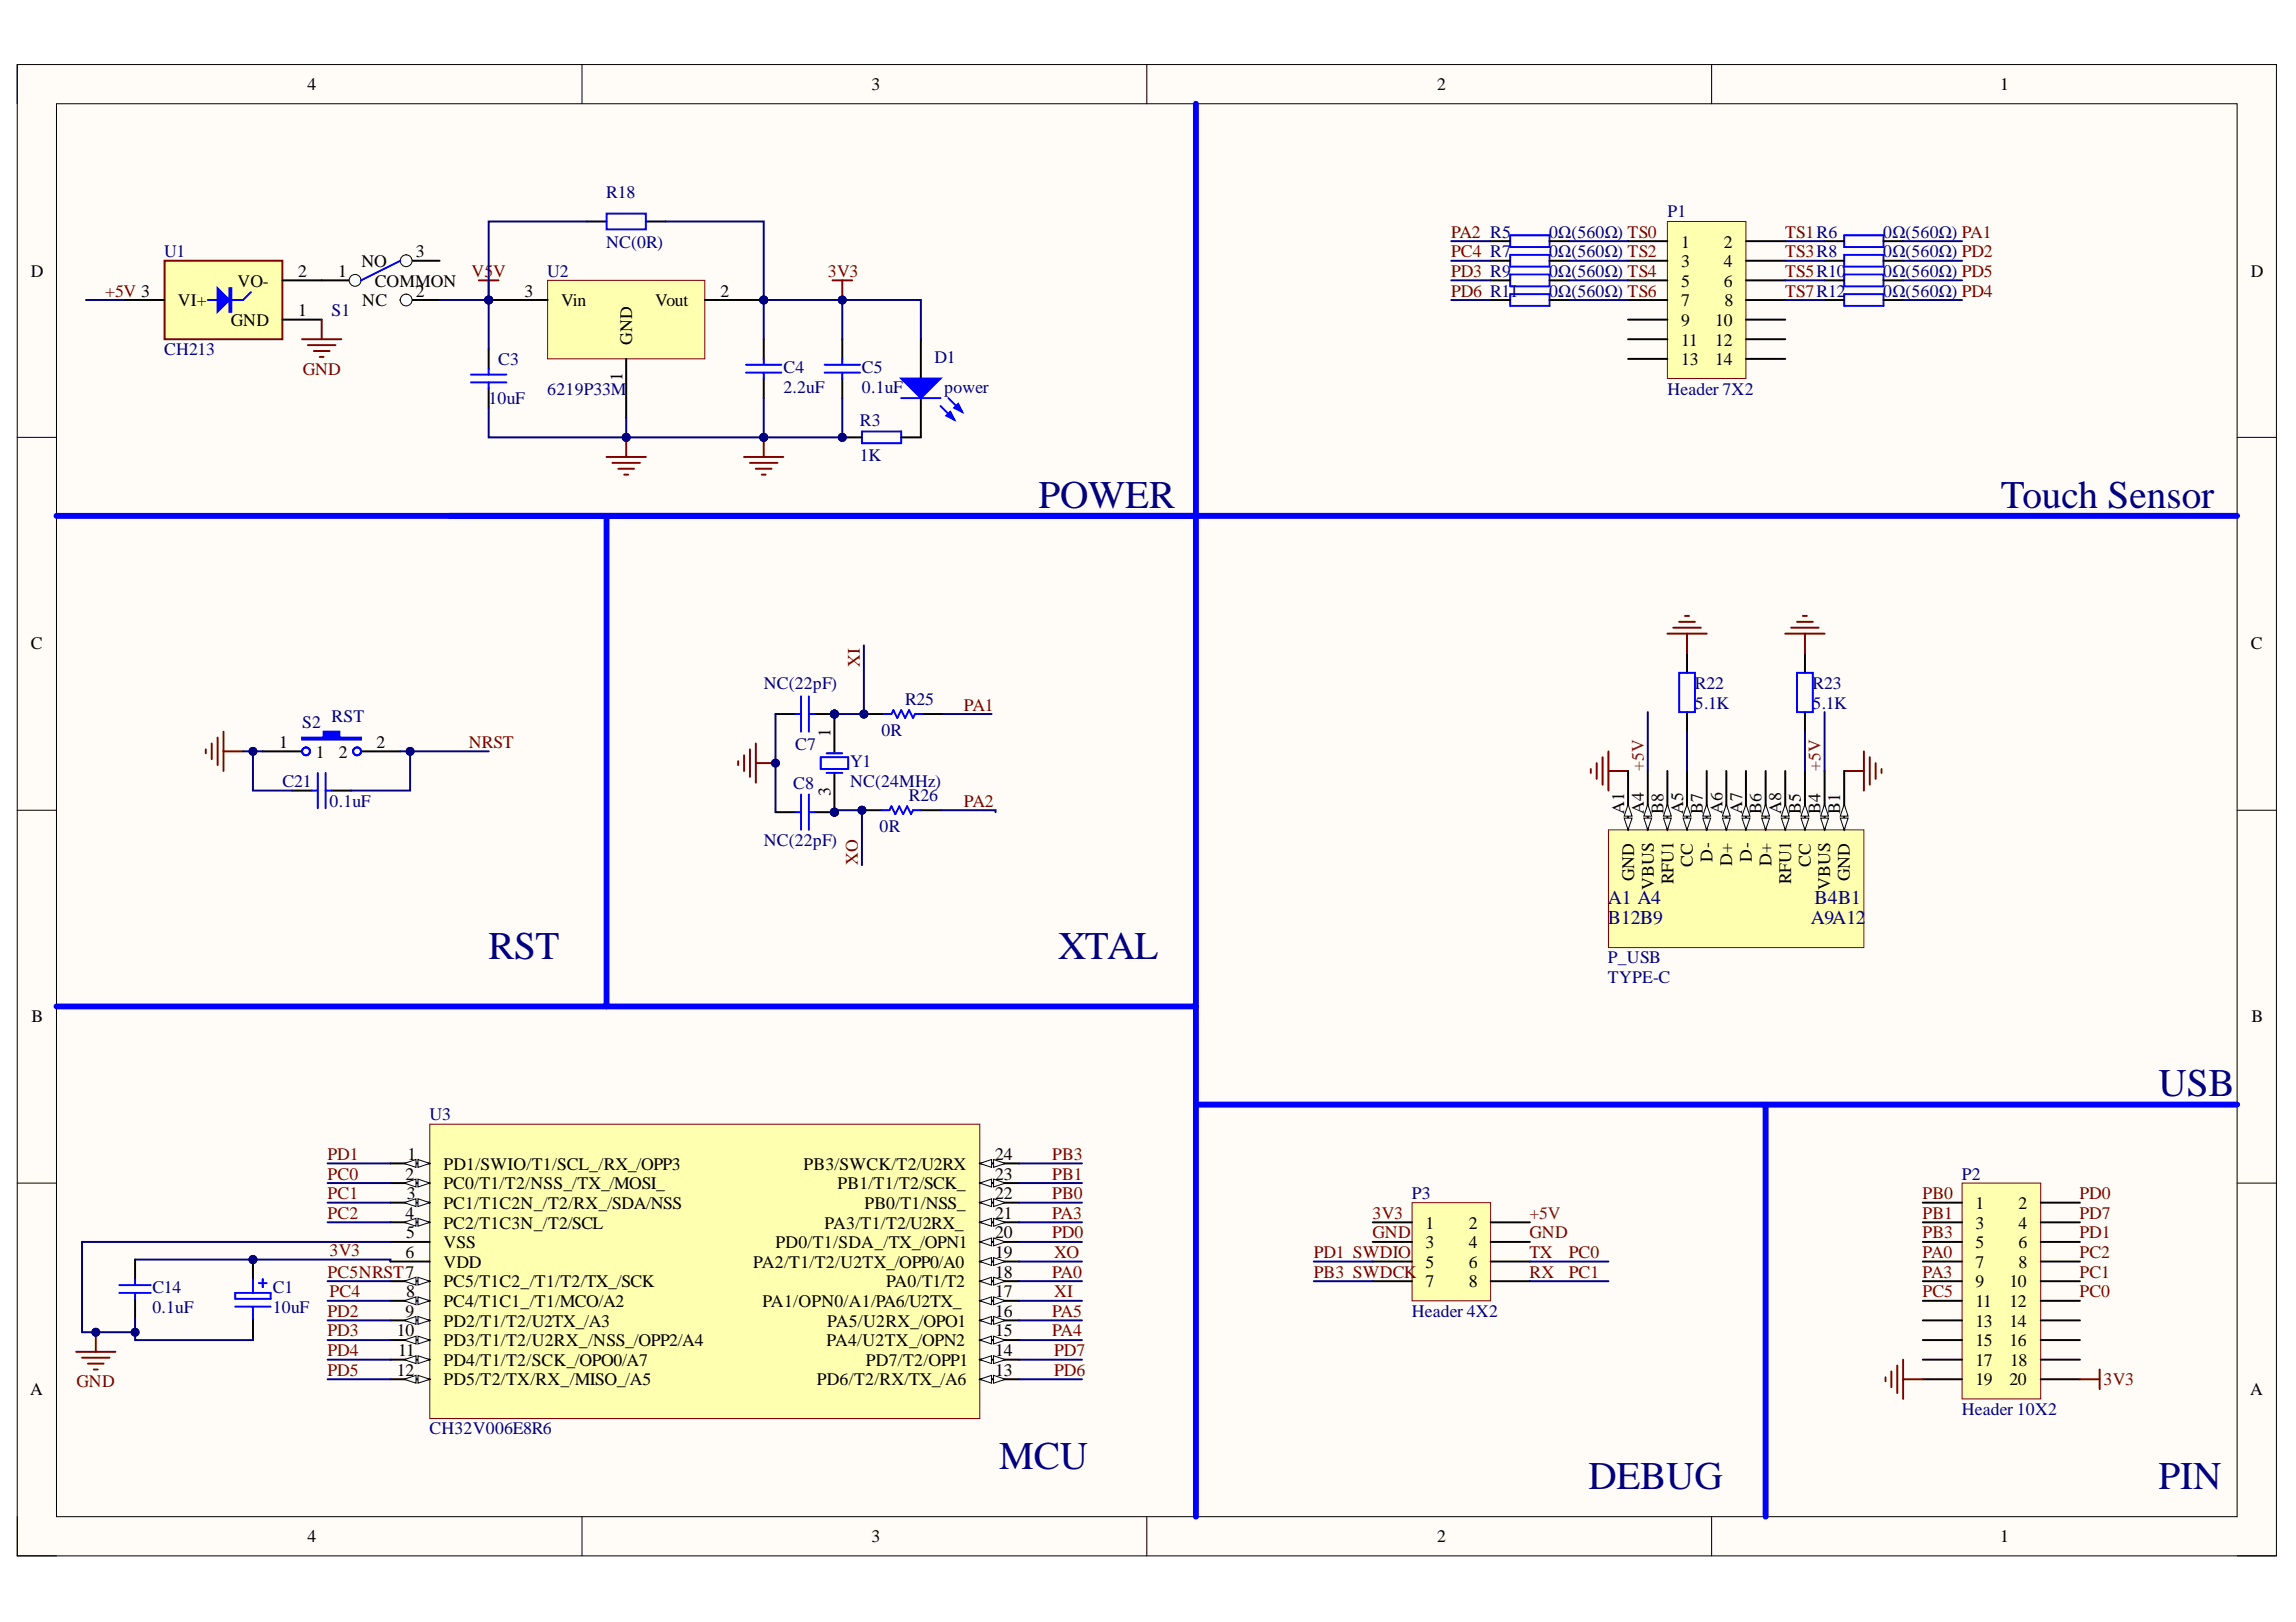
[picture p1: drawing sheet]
<svg xmlns="http://www.w3.org/2000/svg" width="297mm" height="210mm" viewBox="0 0 297 210" stroke-linecap="round" stroke-linejoin="round" font-family="sans-serif">
<defs><g id="words">
<g font-size="5.1" fill="#000080">
<text x="134.3" y="65.7">POWER</text>
<text x="258.9" y="65.7">Touch Sensor</text>
<text x="63.2" y="124.1">RST</text>
<text x="136.9" y="124.1">XTAL</text>
<text x="279.3" y="141.8">USB</text>
<text x="129.3" y="190.1">MCU</text>
<text x="205.5" y="192.6">DEBUG</text>
<text x="279.3" y="192.6">PIN</text>
</g>
<g font-size="2.5" fill="#000080">
<text x="208" y="119.5">B12B9</text>
<text x="208" y="117">A1 A4</text>
<text x="234.3" y="119.5">A9A12</text>
<text x="234.8" y="117">B4B1</text>
</g>
<g font-size="2.3">
<text x="39.8" y="11.7">4</text>
<text x="112.8" y="11.7">3</text>
<text x="185.9" y="11.7">2</text>
<text x="258.8" y="11.7">1</text>
<text x="4" y="35.8">D</text>
<text x="38.6" y="35.8">2</text>
<text x="43.7" y="35.8">1</text>
<text x="46.8" y="34.6">NO</text>
<text x="53.8" y="33.3">3</text>
<text x="217.5" y="32">1</text>
<text x="217.5" y="34.6">3</text>
<text x="223" y="32">2</text>
<text x="223" y="34.6">4</text>
<text x="291.2" y="35.8">D</text>
<text x="23" y="39.6">VI+</text>
<text x="30.7" y="37.1">VO-</text>
<text x="38.6" y="40.9">1</text>
<text x="46.9" y="39.6">NC</text>
<text x="48.5" y="37.1">COMMON</text>
<text x="53.8" y="38.4">2</text>
<text x="67.8" y="38.4">3</text>
<text x="72.6" y="39.6">Vin</text>
<text x="84.8" y="39.6">Vout</text>
<text x="93.2" y="38.4">2</text>
<text x="217.5" y="37.1">5</text>
<text x="217.5" y="39.6">7</text>
<text x="223" y="37.1">6</text>
<text x="223.1" y="39.6">8</text>
<text x="29.9" y="42.2">GND</text>
<text x="81.8" y="44.6" transform="rotate(-90 81.8 44.6)">GND</text>
<text x="217.5" y="42.2">9</text>
<text x="217.5" y="44.7">11</text>
<text x="217.5" y="47.2">13</text>
<text x="221.9" y="42.2">10</text>
<text x="221.9" y="44.7">12</text>
<text x="221.9" y="47.2">14</text>
<text x="80.5" y="49.4" transform="rotate(-90 80.5 49.4)">1</text>
<text x="4" y="84">C</text>
<text x="291.2" y="84">C</text>
<text x="107.4" y="95.4" transform="rotate(-90 107.4 95.4)">1</text>
<text x="36.1" y="96.8">1</text>
<text x="40.9" y="98.1">1</text>
<text x="43.8" y="98.1">2</text>
<text x="48.7" y="96.8">2</text>
<text x="107.4" y="103" transform="rotate(-90 107.4 103)">3</text>
<text x="210.1" y="105.3" transform="rotate(-90 210.1 105.3)">A1</text>
<text x="212.7" y="105.3" transform="rotate(-90 212.7 105.3)">A4</text>
<text x="215.2" y="105.3" transform="rotate(-90 215.2 105.3)">B8</text>
<text x="217.8" y="105.3" transform="rotate(-90 217.8 105.3)">A5</text>
<text x="220.3" y="105.3" transform="rotate(-90 220.3 105.3)">B7</text>
<text x="222.8" y="105.3" transform="rotate(-90 222.8 105.3)">A6</text>
<text x="225.4" y="105.3" transform="rotate(-90 225.4 105.3)">A7</text>
<text x="227.9" y="105.3" transform="rotate(-90 227.9 105.3)">B6</text>
<text x="230.4" y="105.3" transform="rotate(-90 230.4 105.3)">A8</text>
<text x="233" y="105.3" transform="rotate(-90 233 105.3)">B5</text>
<text x="235.5" y="105.3" transform="rotate(-90 235.5 105.3)">B4</text>
<text x="238.1" y="105.3" transform="rotate(-90 238.1 105.3)">B1</text>
<text x="219" y="112.2" transform="rotate(-90 219 112.2)">CC</text>
<text x="221.6" y="111.5" transform="rotate(-90 221.6 111.5)">D-</text>
<text x="224.1" y="112.1" transform="rotate(-90 224.1 112.1)">D+</text>
<text x="226.6" y="111.5" transform="rotate(-90 226.6 111.5)">D-</text>
<text x="229.2" y="112.1" transform="rotate(-90 229.2 112.1)">D+</text>
<text x="234.3" y="112.2" transform="rotate(-90 234.3 112.2)">CC</text>
<text x="211.4" y="114" transform="rotate(-90 211.4 114)">GND</text>
<text x="213.9" y="115.1" transform="rotate(-90 213.9 115.1)">VBUS</text>
<text x="216.5" y="114.4" transform="rotate(-90 216.5 114.4)">RFU1</text>
<text x="231.7" y="114.4" transform="rotate(-90 231.7 114.4)">RFU1</text>
<text x="236.8" y="115.1" transform="rotate(-90 236.8 115.1)">VBUS</text>
<text x="239.3" y="114" transform="rotate(-90 239.3 114)">GND</text>
<text x="4.1" y="132.3">B</text>
<text x="291.3" y="132.3">B</text>
<text x="52.5" y="152.7">2</text>
<text x="52.6" y="155.2">3</text>
<text x="52.7" y="150.1">1</text>
<text x="57.4" y="151.4">PD1/SWIO/T1/SCL_/RX_/OPP3</text>
<text x="57.4" y="153.9">PC0/T1/T2/NSS_/TX_/MOSI_</text>
<text x="104" y="151.4">PB3/SWCK/T2/U2RX</text>
<text x="108.4" y="153.9">PB1/T1/T2/SCK_</text>
<text x="128.8" y="155.2">22</text>
<text x="128.8" y="152.7">23</text>
<text x="128.8" y="150.1">24</text>
<text x="52.5" y="157.7">4</text>
<text x="52.5" y="160.3">5</text>
<text x="57.4" y="159">PC2/T1C3N_/T2/SCL</text>
<text x="57.4" y="156.5">PC1/T1C2N_/T2/RX_/SDA/NSS</text>
<text x="57.4" y="161.5">VSS</text>
<text x="100.3" y="161.5">PD0/T1/SDA_/TX_/OPN1</text>
<text x="106.7" y="159">PA3/T1/T2/U2RX_</text>
<text x="111.8" y="156.5">PB0/T1/NSS_</text>
<text x="128.8" y="160.3">20</text>
<text x="128.8" y="157.7">21</text>
<text x="184.4" y="159">1</text>
<text x="184.4" y="161.5">3</text>
<text x="190" y="159">2</text>
<text x="190" y="161.5">4</text>
<text x="255.6" y="156.5">1</text>
<text x="255.6" y="159">3</text>
<text x="255.6" y="161.5">5</text>
<text x="261.2" y="156.5">2</text>
<text x="261.2" y="159">4</text>
<text x="261.2" y="161.5">6</text>
<text x="52.5" y="162.8">6</text>
<text x="52.5" y="167.9">8</text>
<text x="57.4" y="164.1">VDD</text>
<text x="57.4" y="166.6">PC5/T1C2_/T1/T2/TX_/SCK</text>
<text x="97.5" y="164.1">PA2/T1/T2/U2TX_/OPP0/A0</text>
<text x="114.6" y="166.6">PA0/T1/T2</text>
<text x="128.8" y="165.3">18</text>
<text x="128.8" y="162.8">19</text>
<text x="128.8" y="167.9">17</text>
<text x="184.4" y="164.1">5</text>
<text x="184.4" y="166.6">7</text>
<text x="190" y="164.1">6</text>
<text x="190" y="166.6">8</text>
<text x="255.6" y="164.1">7</text>
<text x="255.6" y="166.6">9</text>
<text x="260" y="166.6">10</text>
<text x="261.2" y="164.1">8</text>
<text x="51.4" y="172.9">10</text>
<text x="52.5" y="170.4">9</text>
<text x="57.4" y="169.1">PC4/T1C1_/T1/MCO/A2</text>
<text x="57.4" y="171.7">PD2/T1/T2/U2TX_/A3</text>
<text x="98.6" y="169.1">PA1/OPN0/A1/PA6/U2TX_</text>
<text x="107" y="171.7">PA5/U2RX_/OPO1</text>
<text x="128.8" y="172.9">15</text>
<text x="128.8" y="170.4">16</text>
<text x="255.6" y="169.1">11</text>
<text x="255.6" y="171.7">13</text>
<text x="260" y="169.1">12</text>
<text x="260" y="171.7">14</text>
<text x="51.4" y="178">12</text>
<text x="51.5" y="175.5">11</text>
<text x="57.4" y="179.3">PD5/T2/TX/RX_/MISO_/A5</text>
<text x="57.4" y="174.2">PD3/T1/T2/U2RX_/NSS_/OPP2/A4</text>
<text x="57.4" y="176.7">PD4/T1/T2/SCK_/OPO0/A7</text>
<text x="105.7" y="179.3">PD6/T2/RX/TX_/A6</text>
<text x="106.9" y="174.2">PA4/U2TX_/OPN2</text>
<text x="112" y="176.7">PD7/T2/OPP1</text>
<text x="128.8" y="178">13</text>
<text x="128.8" y="175.5">14</text>
<text x="255.6" y="174.2">15</text>
<text x="255.6" y="176.7">17</text>
<text x="255.6" y="179.3">19</text>
<text x="260" y="174.2">16</text>
<text x="260" y="179.3">20</text>
<text x="260.1" y="176.7">18</text>
<text x="3.9" y="180.6">A</text>
<text x="291.1" y="180.6">A</text>
<text x="39.8" y="199.6">4</text>
<text x="112.8" y="199.6">3</text>
<text x="185.9" y="199.6">2</text>
<text x="258.8" y="199.6">1</text>
</g>
<g font-size="2.3" fill="#000080">
<text x="78.4" y="25.6">R18</text>
<text x="215.7" y="28.1">P1</text>
<text x="21.2" y="33.3">U1</text>
<text x="70.8" y="35.8">U2</text>
<text x="78.4" y="32">NC(0R)</text>
<text x="200.4" y="30.8">0Ω(560Ω) TS0</text>
<text x="200.4" y="33.3">0Ω(560Ω) TS2</text>
<text x="200.4" y="35.8">0Ω(560Ω) TS4</text>
<text x="243.6" y="30.8">0Ω(560Ω) PA1</text>
<text x="243.6" y="33.3">0Ω(560Ω) PD2</text>
<text x="243.6" y="35.8">0Ω(560Ω) PD5</text>
<text x="42.9" y="40.9">S1</text>
<text x="200.4" y="38.4">0Ω(560Ω) TS6</text>
<text x="243.6" y="38.4">0Ω(560Ω) PD4</text>
<text x="21.2" y="46">CH213</text>
<text x="64.5" y="47.2">C3</text>
<text x="120.9" y="47">D1</text>
<text x="63.2" y="52.3">10uF</text>
<text x="70.8" y="51.1">6219P33M</text>
<text x="101.3" y="48.3">C4</text>
<text x="101.3" y="50.8">2.2uF</text>
<text x="111.5" y="48.3">C5</text>
<text x="111.5" y="50.8">0.1uF</text>
<text x="122.2" y="50.8">power</text>
<text x="215.7" y="51.1">Header 7X2</text>
<text x="111.2" y="55.1">R3</text>
<text x="111.2" y="59.7">1K</text>
<text x="98.8" y="89.2">NC(22pF)</text>
<text x="219.3" y="89.2">R22</text>
<text x="234.5" y="89.2">R23</text>
<text x="39.1" y="94.2">S2</text>
<text x="42.9" y="93.5">RST</text>
<text x="114" y="95.3">0R</text>
<text x="117.1" y="91.2">R25</text>
<text x="219.3" y="91.7">5.1K</text>
<text x="234.5" y="91.7">5.1K</text>
<text x="36.5" y="101.9">C21</text>
<text x="102.9" y="97">C7</text>
<text x="110" y="99.3">Y1</text>
<text x="110" y="101.9">NC(24MHz)</text>
<text x="42.6" y="104.4">0.1uF</text>
<text x="102.6" y="102.1">C8</text>
<text x="113.8" y="107.7">0R</text>
<text x="117.6" y="103.6">R26</text>
<text x="98.8" y="109.5">NC(22pF)</text>
<text x="208" y="124.7">P_USB</text>
<text x="208" y="127.2">TYPE-C</text>
<text x="55.6" y="145">U3</text>
<text x="182.6" y="155.2">P3</text>
<text x="253.8" y="152.7">P2</text>
<text x="19.7" y="167.4">C14</text>
<text x="35.3" y="167.4">C1</text>
<text x="19.7" y="169.9">0.1uF</text>
<text x="35.3" y="169.9">10uF</text>
<text x="182.6" y="170.4">Header 4X2</text>
<text x="55.6" y="185.6">CH32V006E8R6</text>
<text x="253.8" y="183.1">Header 10X2</text>
</g>
<g font-size="2.3" fill="#800000">
<text x="61" y="35.8">V5</text>
<text x="63.8" y="35.8">V</text>
<text x="107.1" y="35.8">3V3</text>
<text x="187.7" y="30.8">PA2 R5</text>
<text x="187.7" y="33.3">PC4 R7</text>
<text x="187.7" y="35.8">PD3 R9</text>
<text x="231" y="30.8">TS1R6</text>
<text x="231" y="33.3">TS3R8</text>
<text x="231" y="35.8">TS5R10</text>
<text x="13.6" y="38.4">+5V 3</text>
<text x="187.7" y="38.4">PD6 R11</text>
<text x="231" y="38.4">TS7R12</text>
<text x="39.2" y="48.5">GND</text>
<text x="111.2" y="86.3" transform="rotate(-90 111.2 86.3)">XI</text>
<text x="124.7" y="92">PA1</text>
<text x="60.7" y="96.8">NRST</text>
<text x="124.7" y="104.4">PA2</text>
<text x="111" y="112" transform="rotate(-90 111 112)">XO</text>
<text x="42.4" y="150.1">PD1</text>
<text x="42.4" y="152.7">PC0</text>
<text x="42.4" y="155.2">PC1</text>
<text x="136.1" y="155.2">PB0</text>
<text x="136.1" y="152.7">PB1</text>
<text x="136.1" y="150.1">PB3</text>
<text x="248.7" y="155.2">PB0</text>
<text x="269" y="155.2">PD0</text>
<text x="42.4" y="157.7">PC2</text>
<text x="136.1" y="157.7">PA3</text>
<text x="136.1" y="160.3">PD0</text>
<text x="177.6" y="157.7">3V3</text>
<text x="177.6" y="160.3">GND</text>
<text x="197.9" y="160.3">GND</text>
<text x="248.7" y="157.7">PB1</text>
<text x="248.7" y="160.3">PB3</text>
<text x="269" y="157.7">PD7</text>
<text x="269" y="160.3">PD1</text>
<text x="42.4" y="165.3">PC5NRST7</text>
<text x="42.6" y="167.9">PC4</text>
<text x="42.6" y="162.5">3V3</text>
<text x="136.1" y="165.3">PA0</text>
<text x="136.4" y="167.9">XI</text>
<text x="136.4" y="162.8">XO</text>
<text x="170" y="162.8">PD1 SWDIO</text>
<text x="170" y="165.3">PB3 SWDCK</text>
<text x="197.9" y="162.8">TX</text>
<text x="197.9" y="165.3">RX</text>
<text x="203" y="162.8">PC0</text>
<text x="203" y="165.3">PC1</text>
<text x="248.7" y="167.9">PC5</text>
<text x="248.7" y="162.8">PA0</text>
<text x="248.7" y="165.3">PA3</text>
<text x="269" y="167.9">PC0</text>
<text x="269" y="165.3">PC1</text>
<text x="269" y="162.8">PC2</text>
<text x="42.4" y="170.4">PD2</text>
<text x="42.4" y="172.9">PD3</text>
<text x="136.1" y="172.9">PA4</text>
<text x="136.1" y="170.4">PA5</text>
<text x="9.9" y="179.5">GND</text>
<text x="42.4" y="175.5">PD4</text>
<text x="42.4" y="178">PD5</text>
<text x="136.4" y="175.5">PD7</text>
<text x="136.4" y="178">PD6</text>
<text x="272.2" y="179.3">3V3</text>
</g>
<g font-size="2.3" fill="#781915">
<text x="212.7" y="99.7" transform="rotate(-90 212.7 99.7)">+5V</text>
<text x="235.5" y="99.7" transform="rotate(-90 235.5 99.7)">+5V</text>
<text x="197.9" y="157.7">+5V</text>
</g>
</g></defs>
<path d="M2.2 8.4h292.3v192.9h-292.3z" fill-rule="evenodd" fill="#fffcf8"/>
<path d="M2.2 8.4h292.3v192.9h-292.3z" fill="none" stroke="#000" stroke-width=".13"/>
<path d="M7.3 13.4h282.1v182.9h-282.1z" fill-rule="evenodd" fill="#fffcf8"/>
<g fill="none" stroke="#000" stroke-width=".13">
<path d="M2.2 8.3v5.1M7.3 13.4h282.1v182.9h-282.1zM75.3 8.3v5.1M148.4 8.3v5.1M221.4 8.4v5M2.2 56.6h5.1M289.4 56.6h5.1M2.2 104.9h5.1M289.4 104.9h5.1M2.2 153.1h5.1M289.4 153.1h5.1M2.2 196.3v5h5.1"/>
<path d="M75.3 196.3v5M148.4 196.3v5M221.4 196.3v5M289.4 201.3h5.1"/>
</g>
<path d="M34 97.2h5.1M46.7 97.2h5.1" fill="none" stroke="#000" stroke-width=".25"/>
<path d="M39.1 95.5h2.8v-.8h2v.8h2.8v.2h-7.6z" fill-rule="evenodd" fill="#00f"/>
<g fill="none" stroke="#00f" stroke-width=".25">
<path d="M39.1 95.5h2.8v-.8h2v.8h2.8v.2h-7.6z"/>
<circle cx="39.6" cy="97.2" r=".51"/>
<circle cx="46.2" cy="97.2" r=".51"/>
</g>
<path d="M26.6 97v.5M27.4 96.2v2M28.1 95.5v3.5M28.9 94.7v5.1M28.9 97.2h2.6" fill="none" stroke="#800000" stroke-width=".25"/>
<path d="M119.1 43.9v5.1M119.1 51.5v5.1" fill="none" stroke="#000" stroke-width=".25"/>
<path d="M116.6 49h5.1l-2.6 2.5z" fill="#00f"/>
<path d="M116.6 49h5.1l-2.6 2.5zM121.7 52.5l1.8 1.8M122.7 51.5l1.8 1.8" fill="none" stroke="#00f" stroke-width=".25"/>
<path d="M122.4 53.8l.5-.5 .6 1z" fill="#00f"/>
<path d="M122.4 53.8l.5-.5 .6 1z" fill="none" stroke="#00f" stroke-width=".25"/>
<path d="M123.5 52.8l.5-.5 .5 1z" fill="#00f"/>
<path d="M116.6 51.5h5.1M123.5 52.8l.5-.5 .5 1z" fill="none" stroke="#00f" stroke-width=".25"/>
<path d="M62 36.3h2.5M63.2 36.3v2.5" fill="none" stroke="#800000" stroke-width=".25"/>
<circle cx="63.2" cy="38.8" r=".51" fill="#000080"/>
<circle cx="63.2" cy="38.8" r=".51" fill="none" stroke="#000080" stroke-width=".13"/>
<path d="M41.6 36.3h5.1M63.2 45.2v2.5M63.2 50.2v2.6M109 43.9v2.5M109 49v2.5" fill="none" stroke="#000" stroke-width=".25"/>
<path d="M60.9 49.5h4.6M60.9 48.5h4.6M63.2 47.7v.8M63.2 49.5v.7M106.7 48.2h4.6M106.7 47.2h4.6M109 46.4v.8M109 48.2v.8" fill="none" stroke="#00f" stroke-width=".25"/>
<circle cx="45.9" cy="36.3" r=".76" fill="#f8fcff"/>
<circle cx="45.9" cy="36.3" r=".76" fill="none" stroke="#000" stroke-width=".13"/>
<path d="M51.8 33.7h5.1" fill="none" stroke="#000" stroke-width=".25"/>
<circle cx="52.5" cy="33.7" r=".76" fill="#f8fcff"/>
<circle cx="52.5" cy="33.7" r=".76" fill="none" stroke="#000" stroke-width=".13"/>
<path d="M51.8 38.8h5.1" fill="none" stroke="#000" stroke-width=".25"/>
<circle cx="52.5" cy="38.8" r=".76" fill="#f8fcff"/>
<circle cx="52.5" cy="38.8" r=".76" fill="none" stroke="#000" stroke-width=".13"/>
<path d="M51.8 33.7l-5.1 2.6" fill="none" stroke="#00f" stroke-width=".25"/>
<path d="M78.5 59.1h5.1M79.2 59.9h3.6M81 56.6v2.5M80 60.7h2M80.8 61.4h.5" fill="none" stroke="#800000" stroke-width=".25"/>
<circle cx="81" cy="56.6" r=".51" fill="#000080"/>
<circle cx="81" cy="56.6" r=".51" fill="none" stroke="#000080" stroke-width=".13"/>
<path d="M96.3 59.1h5M97 59.9h3.6M98.8 56.6v2.5M97.8 60.7h2M98.6 61.4h.5" fill="none" stroke="#800000" stroke-width=".25"/>
<circle cx="98.8" cy="56.6" r=".51" fill="#000080"/>
<circle cx="98.8" cy="56.6" r=".51" fill="none" stroke="#000080" stroke-width=".13"/>
<path d="M98.8 43.9v2.5M98.8 49v2.5" fill="none" stroke="#000" stroke-width=".25"/>
<path d="M96.5 48.2h4.6M96.5 47.2h4.6M98.8 46.4v.8M98.8 48.2v.8" fill="none" stroke="#00f" stroke-width=".25"/>
<circle cx="63.2" cy="38.8" r=".51" fill="#000080"/>
<circle cx="63.2" cy="38.8" r=".51" fill="none" stroke="#000080" stroke-width=".13"/>
<circle cx="98.8" cy="38.8" r=".51" fill="#000080"/>
<circle cx="98.8" cy="38.8" r=".51" fill="none" stroke="#000080" stroke-width=".13"/>
<path d="M70.8 36.3h20.4v10.1h-20.4z" fill-rule="evenodd" fill="#ffffb0"/>
<path d="M70.8 36.3h20.4v10.1h-20.4z" fill="none" stroke="#800000" stroke-width=".13"/>
<path d="M63.2 38.8h7.6" fill="none" stroke="#000" stroke-width=".25"/>
<circle cx="63.2" cy="38.8" r=".51" fill="#000080"/>
<circle cx="63.2" cy="38.8" r=".51" fill="none" stroke="#000080" stroke-width=".13"/>
<path d="M91.2 38.8h7.6M81 46.4v7.7" fill="none" stroke="#000" stroke-width=".25"/>
<circle cx="98.8" cy="38.8" r=".51" fill="#000080"/>
<circle cx="98.8" cy="38.8" r=".51" fill="none" stroke="#000080" stroke-width=".13"/>
<circle cx="109" cy="56.6" r=".51" fill="#000080"/>
<circle cx="109" cy="56.6" r=".51" fill="none" stroke="#000080" stroke-width=".13"/>
<path d="M111.5 55.8h5.1v1.6h-5.1z" fill="none" stroke="#00f" stroke-width=".25"/>
<path d="M109 56.6h2.5M116.6 56.6h2.5" fill="none" stroke="#000" stroke-width=".25"/>
<circle cx="109" cy="56.6" r=".51" fill="#000080"/>
<circle cx="109" cy="56.6" r=".51" fill="none" stroke="#000080" stroke-width=".13"/>
<path d="M37.8 102.3h2.5M42.9 102.3h2.5" fill="none" stroke="#000" stroke-width=".25"/>
<path d="M40.3 102.3h.8M41.1 100v4.6M42.1 102.3h.8M42.1 100v4.6" fill="none" stroke="#00f" stroke-width=".25"/>
<path d="M154.7 13.4v182.9M289.4 66.8h-282.1M154.7 142.9h134.7M228.4 142.9v53.4" fill="none" stroke="#00f" stroke-width=".76"/>
<path d="M205.8 99.5v.5M206.6 98.8v2M207.3 98v3.5M208.1 97.2v5.1M208.1 99.8h2.5M238.6 99.8h2.5M241.1 97.2v5.1M241.9 98v3.5M242.7 98.8v2M243.4 99.5v.5" fill="none" stroke="#800000" stroke-width=".25"/>
<path d="M208.1 107.4h33v15.2h-33z" fill-rule="evenodd" fill="#ffffb0"/>
<path d="M208.1 107.4h33v15.2h-33z" fill="none" stroke="#800000" stroke-width=".13"/>
<path d="M238.6 99.8v7.6" fill="none" stroke="#000" stroke-width=".25"/>
<path d="M238.1 105.9h1l-.5 1.5z" fill="#f8fcff"/>
<path d="M238.1 105.9h1l-.5 1.5z" fill="none" stroke="#000" stroke-width=".13"/>
<path d="M238.6 104.1l.5 1.5h-1z" fill="#f8fcff"/>
<path d="M238.6 104.1l.5 1.5h-1z" fill="none" stroke="#000" stroke-width=".13"/>
<path d="M236 99.8v7.6" fill="none" stroke="#000" stroke-width=".25"/>
<path d="M235.5 105.9h1.1l-.6 1.5z" fill="#f8fcff"/>
<path d="M235.5 105.9h1.1l-.6 1.5z" fill="none" stroke="#000" stroke-width=".13"/>
<path d="M236 104.1l.6 1.5h-1.1z" fill="#f8fcff"/>
<path d="M236 104.1l.6 1.5h-1.1z" fill="none" stroke="#000" stroke-width=".13"/>
<path d="M233.5 99.8v7.6" fill="none" stroke="#000" stroke-width=".25"/>
<path d="M233 105.9h1l-.5 1.5z" fill="#f8fcff"/>
<path d="M233 105.9h1l-.5 1.5z" fill="none" stroke="#000" stroke-width=".13"/>
<path d="M233.5 104.1l.5 1.5h-1z" fill="#f8fcff"/>
<path d="M233.5 104.1l.5 1.5h-1z" fill="none" stroke="#000" stroke-width=".13"/>
<path d="M228.4 99.8v7.6" fill="none" stroke="#000" stroke-width=".25"/>
<path d="M227.9 105.9h1l-.5 1.5z" fill="#f8fcff"/>
<path d="M227.9 105.9h1l-.5 1.5z" fill="none" stroke="#000" stroke-width=".13"/>
<path d="M228.4 104.1l.5 1.5h-1z" fill="#f8fcff"/>
<path d="M228.4 104.1l.5 1.5h-1z" fill="none" stroke="#000" stroke-width=".13"/>
<path d="M220.8 99.8v7.6" fill="none" stroke="#000" stroke-width=".25"/>
<path d="M220.3 105.9h1l-.5 1.5z" fill="#f8fcff"/>
<path d="M220.3 105.9h1l-.5 1.5z" fill="none" stroke="#000" stroke-width=".13"/>
<path d="M220.8 104.1l.5 1.5h-1z" fill="#f8fcff"/>
<path d="M220.8 104.1l.5 1.5h-1z" fill="none" stroke="#000" stroke-width=".13"/>
<path d="M215.7 99.8v7.6" fill="none" stroke="#000" stroke-width=".25"/>
<path d="M215.2 105.9h1l-.5 1.5z" fill="#f8fcff"/>
<path d="M215.2 105.9h1l-.5 1.5z" fill="none" stroke="#000" stroke-width=".13"/>
<path d="M215.7 104.1l.5 1.5h-1z" fill="#f8fcff"/>
<path d="M215.7 104.1l.5 1.5h-1z" fill="none" stroke="#000" stroke-width=".13"/>
<path d="M210.6 99.8v7.6" fill="none" stroke="#000" stroke-width=".25"/>
<path d="M210.1 105.9h1l-.5 1.5z" fill="#f8fcff"/>
<path d="M210.1 105.9h1l-.5 1.5z" fill="none" stroke="#000" stroke-width=".13"/>
<path d="M210.6 104.1l.5 1.5h-1z" fill="#f8fcff"/>
<path d="M210.6 104.1l.5 1.5h-1z" fill="none" stroke="#000" stroke-width=".13"/>
<path d="M213.2 99.8v7.6" fill="none" stroke="#000" stroke-width=".25"/>
<path d="M212.7 105.9h1l-.5 1.5z" fill="#f8fcff"/>
<path d="M212.7 105.9h1l-.5 1.5z" fill="none" stroke="#000" stroke-width=".13"/>
<path d="M213.2 104.1l.5 1.5h-1z" fill="#f8fcff"/>
<path d="M213.2 104.1l.5 1.5h-1z" fill="none" stroke="#000" stroke-width=".13"/>
<path d="M218.3 99.8v7.6" fill="none" stroke="#000" stroke-width=".25"/>
<path d="M217.7 105.9h1.1l-.5 1.5z" fill="#f8fcff"/>
<path d="M217.7 105.9h1.1l-.5 1.5z" fill="none" stroke="#000" stroke-width=".13"/>
<path d="M218.3 104.1l.5 1.5h-1.1z" fill="#f8fcff"/>
<path d="M218.3 104.1l.5 1.5h-1.1z" fill="none" stroke="#000" stroke-width=".13"/>
<path d="M223.3 99.8v7.6" fill="none" stroke="#000" stroke-width=".25"/>
<path d="M222.8 105.9h1l-.5 1.5z" fill="#f8fcff"/>
<path d="M222.8 105.9h1l-.5 1.5z" fill="none" stroke="#000" stroke-width=".13"/>
<path d="M223.3 104.1l.5 1.5h-1z" fill="#f8fcff"/>
<path d="M223.3 104.1l.5 1.5h-1z" fill="none" stroke="#000" stroke-width=".13"/>
<path d="M225.9 99.8v7.6" fill="none" stroke="#000" stroke-width=".25"/>
<path d="M225.4 105.9h1l-.5 1.5z" fill="#f8fcff"/>
<path d="M225.4 105.9h1l-.5 1.5z" fill="none" stroke="#000" stroke-width=".13"/>
<path d="M225.9 104.1l.5 1.5h-1z" fill="#f8fcff"/>
<path d="M225.9 104.1l.5 1.5h-1z" fill="none" stroke="#000" stroke-width=".13"/>
<path d="M231 99.8v7.6" fill="none" stroke="#000" stroke-width=".25"/>
<path d="M230.5 105.9h1l-.5 1.5z" fill="#f8fcff"/>
<path d="M230.5 105.9h1l-.5 1.5z" fill="none" stroke="#000" stroke-width=".13"/>
<path d="M231 104.1l.5 1.5h-1z" fill="#f8fcff"/>
<path d="M231 104.1l.5 1.5h-1z" fill="none" stroke="#000" stroke-width=".13"/>
<path d="M218.3 84.5v2.6M218.3 92.2v2.5M233.5 84.5v2.6M233.5 92.2v2.5" fill="none" stroke="#000" stroke-width=".25"/>
<path d="M217.2 87.1h2.1v5.1h-2.1zM232.5 87.1h2v5.1h-2z" fill="none" stroke="#00f" stroke-width=".25"/>
<path d="M218 79.7h.5M233.2 79.7h.6M215.7 82h5.1M216.5 81.2h3.5M217.2 80.5h2.1M218.3 82v2.5M231 82h5M231.7 81.2h3.6M232.5 80.5h2M233.5 82v2.5" fill="none" stroke="#800000" stroke-width=".25"/>
<path d="M78.5 66.8v63.4M7.3 130.2h147.4" fill="none" stroke="#00f" stroke-width=".76"/>
<circle cx="108" cy="92.4" r=".51" fill="#000080"/>
<circle cx="108" cy="92.4" r=".51" fill="none" stroke="#000080" stroke-width=".13"/>
<circle cx="108" cy="105.1" r=".51" fill="#000080"/>
<circle cx="108" cy="105.1" r=".51" fill="none" stroke="#000080" stroke-width=".13"/>
<path d="M108 92.4v5.1" fill="none" stroke="#000" stroke-width=".25"/>
<circle cx="108" cy="92.4" r=".51" fill="#000080"/>
<circle cx="108" cy="92.4" r=".51" fill="none" stroke="#000080" stroke-width=".13"/>
<path d="M108 100v5.1" fill="none" stroke="#000" stroke-width=".25"/>
<circle cx="108" cy="105.1" r=".51" fill="#000080"/>
<circle cx="108" cy="105.1" r=".51" fill="none" stroke="#000080" stroke-width=".13"/>
<path d="M106.2 98h3.5v1.5h-3.5zM106.9 97.5h2.1M106.9 100h2.1" fill="none" stroke="#00f" stroke-width=".25"/>
<path d="M95.5 98.5v.5M96.3 97.7v2.1M97 97v3.5M97.8 96.2v5.1M97.8 98.8h2.5" fill="none" stroke="#800000" stroke-width=".25"/>
<circle cx="100.3" cy="98.8" r=".51" fill="#000080"/>
<circle cx="100.3" cy="98.8" r=".51" fill="none" stroke="#000080" stroke-width=".13"/>
<circle cx="108" cy="105.1" r=".51" fill="#000080"/>
<circle cx="108" cy="105.1" r=".51" fill="none" stroke="#000080" stroke-width=".13"/>
<path d="M100.3 105.1h2.6M105.4 105.1h2.6" fill="none" stroke="#000" stroke-width=".25"/>
<circle cx="108" cy="105.1" r=".51" fill="#000080"/>
<circle cx="108" cy="105.1" r=".51" fill="none" stroke="#000080" stroke-width=".13"/>
<path d="M102.9 105.1h.7M103.6 102.8v4.6M104.6 105.1h.8M104.6 102.8v4.6" fill="none" stroke="#00f" stroke-width=".25"/>
<circle cx="108" cy="92.4" r=".51" fill="#000080"/>
<circle cx="108" cy="92.4" r=".51" fill="none" stroke="#000080" stroke-width=".13"/>
<path d="M100.3 92.4h2.6M105.4 92.4h2.6" fill="none" stroke="#000" stroke-width=".25"/>
<circle cx="108" cy="92.4" r=".51" fill="#000080"/>
<circle cx="108" cy="92.4" r=".51" fill="none" stroke="#000080" stroke-width=".13"/>
<path d="M102.9 92.4h.7M103.6 90.1v4.6M104.6 92.4h.8M104.6 90.1v4.6" fill="none" stroke="#00f" stroke-width=".25"/>
<circle cx="111.5" cy="104.9" r=".51" fill="#000080"/>
<circle cx="111.5" cy="104.9" r=".51" fill="none" stroke="#000080" stroke-width=".13"/>
<path d="M111.5 104.9h2.6M119.1 104.9h2.6" fill="none" stroke="#000" stroke-width=".25"/>
<circle cx="111.5" cy="104.9" r=".51" fill="#000080"/>
<circle cx="111.5" cy="104.9" r=".51" fill="none" stroke="#000080" stroke-width=".13"/>
<path d="M114.1 104.9h1l.2-.6 .5 1.1 .5-1.1 .5 1.1 .6-1.1 .5 1.1 .2-.5h1" fill="none" stroke="#00f" stroke-width=".25"/>
<circle cx="111.8" cy="92.4" r=".51" fill="#000080"/>
<circle cx="111.8" cy="92.4" r=".51" fill="none" stroke="#000080" stroke-width=".13"/>
<path d="M111.8 92.4h2.5M119.4 92.4h2.5" fill="none" stroke="#000" stroke-width=".25"/>
<circle cx="111.8" cy="92.4" r=".51" fill="#000080"/>
<circle cx="111.8" cy="92.4" r=".51" fill="none" stroke="#000080" stroke-width=".13"/>
<path d="M114.3 92.4h1l.3-.5 .5 1 .5-1 .5 1 .5-1 .5 1 .3-.5h1" fill="none" stroke="#00f" stroke-width=".25"/>
<path d="M9.9 174.9h5M10.6 175.7h3.6M11.4 176.5h2M12.1 177.2h.5M12.4 172.4v2.5" fill="none" stroke="#800000" stroke-width=".25"/>
<circle cx="12.4" cy="172.4" r=".51" fill="#000080"/>
<circle cx="12.4" cy="172.4" r=".51" fill="none" stroke="#000080" stroke-width=".13"/>
<path d="M17.5 163v2.5M17.5 168.1v2.5" fill="none" stroke="#000" stroke-width=".25"/>
<path d="M15.4 166.3h4.1M15.4 167.3h4.1M17.5 165.5v.8M17.5 167.3v.8" fill="none" stroke="#00f" stroke-width=".25"/>
<path d="M55.6 145.5h71.2v38.1h-71.2z" fill-rule="evenodd" fill="#ffffb0"/>
<path d="M55.6 145.5h71.2v38.1h-71.2z" fill="none" stroke="#800000" stroke-width=".13"/>
<path d="M126.8 155.6h5" fill="none" stroke="#000" stroke-width=".25"/>
<path d="M126.8 155.6l1.5-.5v1z" fill="#f8fcff"/>
<path d="M126.8 155.6l1.5-.5v1z" fill="none" stroke="#000" stroke-width=".13"/>
<path d="M128.5 155.1l1.6 .5-1.6 .5z" fill="#f8fcff"/>
<path d="M128.5 155.1l1.6 .5-1.6 .5z" fill="none" stroke="#000" stroke-width=".13"/>
<path d="M126.8 153.1h5" fill="none" stroke="#000" stroke-width=".25"/>
<path d="M126.8 153.1l1.5-.5v1z" fill="#f8fcff"/>
<path d="M126.8 153.1l1.5-.5v1z" fill="none" stroke="#000" stroke-width=".13"/>
<path d="M128.5 152.6l1.6 .5-1.6 .5z" fill="#f8fcff"/>
<path d="M128.5 152.6l1.6 .5-1.6 .5z" fill="none" stroke="#000" stroke-width=".13"/>
<path d="M50.5 150.6h5.1" fill="none" stroke="#000" stroke-width=".25"/>
<path d="M54.1 150.1l1.5 .5-1.5 .5z" fill="#f8fcff"/>
<path d="M54.1 150.1l1.5 .5-1.5 .5z" fill="none" stroke="#000" stroke-width=".13"/>
<path d="M52.3 150.6l1.5-.5v1z" fill="#f8fcff"/>
<path d="M52.3 150.6l1.5-.5v1z" fill="none" stroke="#000" stroke-width=".13"/>
<path d="M126.8 165.8h5" fill="none" stroke="#000" stroke-width=".25"/>
<path d="M126.8 165.8l1.5-.5v1z" fill="#f8fcff"/>
<path d="M126.8 165.8l1.5-.5v1z" fill="none" stroke="#000" stroke-width=".13"/>
<path d="M128.5 165.3l1.6 .5-1.6 .5z" fill="#f8fcff"/>
<path d="M128.5 165.3l1.6 .5-1.6 .5z" fill="none" stroke="#000" stroke-width=".13"/>
<path d="M50.5 158.2h5.1" fill="none" stroke="#000" stroke-width=".25"/>
<path d="M54.1 157.7l1.5 .5-1.5 .5z" fill="#f8fcff"/>
<path d="M54.1 157.7l1.5 .5-1.5 .5z" fill="none" stroke="#000" stroke-width=".13"/>
<path d="M52.3 158.2l1.5-.5v1z" fill="#f8fcff"/>
<path d="M52.3 158.2l1.5-.5v1z" fill="none" stroke="#000" stroke-width=".13"/>
<path d="M50.5 163.3h5.1M50.5 165.8h5.1" fill="none" stroke="#000" stroke-width=".25"/>
<path d="M54.1 165.3l1.5 .5-1.5 .5z" fill="#f8fcff"/>
<path d="M54.1 165.3l1.5 .5-1.5 .5z" fill="none" stroke="#000" stroke-width=".13"/>
<path d="M52.3 165.8l1.5-.5v1z" fill="#f8fcff"/>
<path d="M52.3 165.8l1.5-.5v1z" fill="none" stroke="#000" stroke-width=".13"/>
<path d="M50.5 168.3h5.1" fill="none" stroke="#000" stroke-width=".25"/>
<path d="M54.1 167.8l1.5 .5-1.5 .5z" fill="#f8fcff"/>
<path d="M54.1 167.8l1.5 .5-1.5 .5z" fill="none" stroke="#000" stroke-width=".13"/>
<path d="M52.3 168.3l1.5-.5v1z" fill="#f8fcff"/>
<path d="M52.3 168.3l1.5-.5v1z" fill="none" stroke="#000" stroke-width=".13"/>
<path d="M50.5 170.9h5.1" fill="none" stroke="#000" stroke-width=".25"/>
<path d="M54.1 170.4l1.5 .5-1.5 .5z" fill="#f8fcff"/>
<path d="M54.1 170.4l1.5 .5-1.5 .5z" fill="none" stroke="#000" stroke-width=".13"/>
<path d="M52.3 170.9l1.5-.5v1z" fill="#f8fcff"/>
<path d="M52.3 170.9l1.5-.5v1z" fill="none" stroke="#000" stroke-width=".13"/>
<path d="M126.8 178.5h5" fill="none" stroke="#000" stroke-width=".25"/>
<path d="M126.8 178.5l1.5-.5v1z" fill="#f8fcff"/>
<path d="M126.8 178.5l1.5-.5v1z" fill="none" stroke="#000" stroke-width=".13"/>
<path d="M128.5 178l1.6 .5-1.6 .5z" fill="#f8fcff"/>
<path d="M128.5 178l1.6 .5-1.6 .5z" fill="none" stroke="#000" stroke-width=".13"/>
<path d="M126.8 173.4h5" fill="none" stroke="#000" stroke-width=".25"/>
<path d="M126.8 173.4l1.5-.5v1z" fill="#f8fcff"/>
<path d="M126.8 173.4l1.5-.5v1z" fill="none" stroke="#000" stroke-width=".13"/>
<path d="M128.5 172.9l1.6 .5-1.6 .5z" fill="#f8fcff"/>
<path d="M128.5 172.9l1.6 .5-1.6 .5z" fill="none" stroke="#000" stroke-width=".13"/>
<path d="M126.8 163.3h5" fill="none" stroke="#000" stroke-width=".25"/>
<path d="M126.8 163.3l1.5-.6v1.1z" fill="#f8fcff"/>
<path d="M126.8 163.3l1.5-.6v1.1z" fill="none" stroke="#000" stroke-width=".13"/>
<path d="M128.5 162.7l1.6 .6-1.6 .5z" fill="#f8fcff"/>
<path d="M128.5 162.7l1.6 .6-1.6 .5z" fill="none" stroke="#000" stroke-width=".13"/>
<path d="M126.8 160.7h5" fill="none" stroke="#000" stroke-width=".25"/>
<path d="M126.8 160.7l1.5-.5v1z" fill="#f8fcff"/>
<path d="M126.8 160.7l1.5-.5v1z" fill="none" stroke="#000" stroke-width=".13"/>
<path d="M128.5 160.2l1.6 .5-1.6 .5z" fill="#f8fcff"/>
<path d="M128.5 160.2l1.6 .5-1.6 .5z" fill="none" stroke="#000" stroke-width=".13"/>
<path d="M126.8 158.2h5" fill="none" stroke="#000" stroke-width=".25"/>
<path d="M126.8 158.2l1.5-.5v1z" fill="#f8fcff"/>
<path d="M126.8 158.2l1.5-.5v1z" fill="none" stroke="#000" stroke-width=".13"/>
<path d="M128.5 157.7l1.6 .5-1.6 .5z" fill="#f8fcff"/>
<path d="M128.5 157.7l1.6 .5-1.6 .5z" fill="none" stroke="#000" stroke-width=".13"/>
<path d="M50.5 178.5h5.1" fill="none" stroke="#000" stroke-width=".25"/>
<path d="M54.1 178l1.5 .5-1.5 .5z" fill="#f8fcff"/>
<path d="M54.1 178l1.5 .5-1.5 .5z" fill="none" stroke="#000" stroke-width=".13"/>
<path d="M52.3 178.5l1.5-.5v1z" fill="#f8fcff"/>
<path d="M52.3 178.5l1.5-.5v1z" fill="none" stroke="#000" stroke-width=".13"/>
<path d="M50.5 153.1h5.1" fill="none" stroke="#000" stroke-width=".25"/>
<path d="M54.1 152.6l1.5 .5-1.5 .5z" fill="#f8fcff"/>
<path d="M54.1 152.6l1.5 .5-1.5 .5z" fill="none" stroke="#000" stroke-width=".13"/>
<path d="M52.3 153.1l1.5-.5v1z" fill="#f8fcff"/>
<path d="M52.3 153.1l1.5-.5v1z" fill="none" stroke="#000" stroke-width=".13"/>
<path d="M50.5 155.6h5.1" fill="none" stroke="#000" stroke-width=".25"/>
<path d="M54.1 155.1l1.5 .5-1.5 .5z" fill="#f8fcff"/>
<path d="M54.1 155.1l1.5 .5-1.5 .5z" fill="none" stroke="#000" stroke-width=".13"/>
<path d="M52.3 155.6l1.5-.5v1z" fill="#f8fcff"/>
<path d="M52.3 155.6l1.5-.5v1z" fill="none" stroke="#000" stroke-width=".13"/>
<path d="M50.5 160.7h5.1M126.8 176h5" fill="none" stroke="#000" stroke-width=".25"/>
<path d="M126.8 176l1.5-.6v1.1z" fill="#f8fcff"/>
<path d="M126.8 176l1.5-.6v1.1z" fill="none" stroke="#000" stroke-width=".13"/>
<path d="M128.5 175.4l1.6 .6-1.6 .5z" fill="#f8fcff"/>
<path d="M128.5 175.4l1.6 .6-1.6 .5z" fill="none" stroke="#000" stroke-width=".13"/>
<path d="M50.5 173.4h5.1" fill="none" stroke="#000" stroke-width=".25"/>
<path d="M54.1 172.9l1.5 .5-1.5 .5z" fill="#f8fcff"/>
<path d="M54.1 172.9l1.5 .5-1.5 .5z" fill="none" stroke="#000" stroke-width=".13"/>
<path d="M52.3 173.4l1.5-.5v1z" fill="#f8fcff"/>
<path d="M52.3 173.4l1.5-.5v1z" fill="none" stroke="#000" stroke-width=".13"/>
<path d="M50.5 176h5.1" fill="none" stroke="#000" stroke-width=".25"/>
<path d="M54.1 175.4l1.5 .6-1.5 .5z" fill="#f8fcff"/>
<path d="M54.1 175.4l1.5 .6-1.5 .5z" fill="none" stroke="#000" stroke-width=".13"/>
<path d="M52.3 176l1.5-.6v1.1z" fill="#f8fcff"/>
<path d="M52.3 176l1.5-.6v1.1z" fill="none" stroke="#000" stroke-width=".13"/>
<path d="M126.8 170.9h5" fill="none" stroke="#000" stroke-width=".25"/>
<path d="M126.8 170.9l1.5-.5v1z" fill="#f8fcff"/>
<path d="M126.8 170.9l1.5-.5v1z" fill="none" stroke="#000" stroke-width=".13"/>
<path d="M128.5 170.4l1.6 .5-1.6 .5z" fill="#f8fcff"/>
<path d="M128.5 170.4l1.6 .5-1.6 .5z" fill="none" stroke="#000" stroke-width=".13"/>
<path d="M126.8 168.3h5" fill="none" stroke="#000" stroke-width=".25"/>
<path d="M126.8 168.3l1.5-.5v1z" fill="#f8fcff"/>
<path d="M126.8 168.3l1.5-.5v1z" fill="none" stroke="#000" stroke-width=".13"/>
<path d="M128.5 167.8l1.6 .5-1.6 .5z" fill="#f8fcff"/>
<path d="M128.5 167.8l1.6 .5-1.6 .5z" fill="none" stroke="#000" stroke-width=".13"/>
<path d="M126.8 150.6h5" fill="none" stroke="#000" stroke-width=".25"/>
<path d="M126.8 150.6l1.5-.5v1z" fill="#f8fcff"/>
<path d="M126.8 150.6l1.5-.5v1z" fill="none" stroke="#000" stroke-width=".13"/>
<path d="M128.5 150.1l1.6 .5-1.6 .5z" fill="#f8fcff"/>
<path d="M128.5 150.1l1.6 .5-1.6 .5z" fill="none" stroke="#000" stroke-width=".13"/>
<g fill="none" stroke="#000" stroke-width=".25">
<path d="M75.9 28.7h2.6M83.6 28.7h2.5M192.8 31.2h2.6M192.8 33.7h2.6M192.8 36.3h2.6M192.8 38.8h2.6M200.5 31.2h2.5M200.5 33.7h2.5M200.5 36.3h2.5M200.5 38.8h2.5M236 31.2h2.6M236 33.7h2.6"/>
<path d="M236 36.3h2.6M236 38.8h2.6M243.7 31.2h2.5M243.7 33.7h2.5M243.7 36.3h2.5M243.7 38.8h2.5"/>
</g>
<path d="M78.5 27.6h5.1v2.1h-5.1zM195.4 30.4h5.1v1.6h-5.1zM195.4 33h5.1v1.5h-5.1zM195.4 35.5h5.1v1.6h-5.1zM195.4 38.1h5.1v1.5h-5.1zM238.6 30.4h5.1v1.6h-5.1zM238.6 33h5.1v1.5h-5.1zM238.6 35.5h5.1v1.6h-5.1zM238.6 38.1h5.1v1.5h-5.1z" fill="none" stroke="#00f" stroke-width=".25"/>
<path d="M215.7 28.7h10.2v20.3h-10.2z" fill-rule="evenodd" fill="#ffffb0"/>
<path d="M215.7 28.7h10.2v20.3h-10.2z" fill="none" stroke="#800000" stroke-width=".13"/>
<g fill="none" stroke="#000" stroke-width=".25">
<path d="M210.6 31.2h5.1M210.6 33.7h5.1M210.6 36.3h5.1M210.6 38.8h5.1M225.9 31.2h5.1M225.9 33.7h5.1M225.9 36.3h5.1M225.9 38.8h5.1M210.6 41.4h5.1M210.6 43.9h5.1M210.6 46.4h5.1M225.9 41.4h5.1"/>
<path d="M225.9 43.9h5.1M225.9 46.4h5.1"/>
</g>
<path d="M182.7 155.6h10.1v12.7h-10.1z" fill-rule="evenodd" fill="#ffffb0"/>
<path d="M182.7 155.6h10.1v12.7h-10.1z" fill="none" stroke="#800000" stroke-width=".13"/>
<path d="M177.6 158.2h5.1M192.8 158.2h5.1M177.6 160.7h5.1M177.6 163.3h5.1M177.6 165.8h5.1M192.8 160.7h5.1M192.8 163.3h5.1M192.8 165.8h5.1" fill="none" stroke="#000" stroke-width=".25"/>
<path d="M253.8 153.1h10.2v27.9h-10.2z" fill-rule="evenodd" fill="#ffffb0"/>
<path d="M253.8 153.1h10.2v27.9h-10.2z" fill="none" stroke="#800000" stroke-width=".13"/>
<g fill="none" stroke="#000" stroke-width=".25">
<path d="M248.8 155.6h5M248.8 158.2h5M264 155.6h5.1M264 158.2h5.1M248.8 160.7h5M248.8 163.3h5M248.8 165.8h5M248.8 168.3h5M248.8 170.9h5M248.8 173.4h5M248.8 176h5M248.8 178.5h5"/>
<path d="M264 160.7h5.1M264 163.3h5.1M264 165.8h5.1M264 168.3h5.1M264 170.9h5.1M264 173.4h5.1M264 176h5.1M264 178.5h5.1"/>
</g>
<path d="M107.7 36.3h2.5M109 36.3v2.5" fill="none" stroke="#800000" stroke-width=".25"/>
<circle cx="109" cy="38.8" r=".51" fill="#000080"/>
<circle cx="109" cy="38.8" r=".51" fill="none" stroke="#000080" stroke-width=".13"/>
<circle cx="32.7" cy="163" r=".51" fill="#000080"/>
<circle cx="32.7" cy="163" r=".51" fill="none" stroke="#000080" stroke-width=".13"/>
<path d="M32.7 163v2.5" fill="none" stroke="#000" stroke-width=".25"/>
<circle cx="32.7" cy="163" r=".51" fill="#000080"/>
<circle cx="32.7" cy="163" r=".51" fill="none" stroke="#000080" stroke-width=".13"/>
<path d="M32.7 170.6v2.6" fill="none" stroke="#000" stroke-width=".25"/>
<path d="M30.4 167.3h4.6v.8h-4.6zM30.4 169.1h4.6M32.7 165.5v1.8M32.7 169.1v1.5M33.5 166h1M34 165.5v1.1" fill="none" stroke="#00f" stroke-width=".25"/>
<path d="M236 92.2v7.6M50.5 160.7h-39.9v11.7h6.9v-1.8" fill="none" stroke="#000080" stroke-width=".25"/>
<circle cx="12.4" cy="172.4" r=".51" fill="#000080"/>
<circle cx="12.4" cy="172.4" r=".51" fill="none" stroke="#000080" stroke-width=".13"/>
<circle cx="17.5" cy="172.4" r=".51" fill="#000080"/>
<circle cx="17.5" cy="172.4" r=".51" fill="none" stroke="#000080" stroke-width=".13"/>
<path d="M11.1 38.8h5.1M17.5 163h33v.3" fill="none" stroke="#000080" stroke-width=".25"/>
<circle cx="32.7" cy="163" r=".51" fill="#000080"/>
<circle cx="32.7" cy="163" r=".51" fill="none" stroke="#000080" stroke-width=".13"/>
<path d="M31.5 97.2h2.5" fill="none" stroke="#000080" stroke-width=".25"/>
<circle cx="32.7" cy="97.2" r=".51" fill="#000080"/>
<circle cx="32.7" cy="97.2" r=".51" fill="none" stroke="#000080" stroke-width=".13"/>
<path d="M32.7 97.2v5.1h5.1" fill="none" stroke="#000080" stroke-width=".25"/>
<circle cx="32.7" cy="97.2" r=".51" fill="#000080"/>
<circle cx="32.7" cy="97.2" r=".51" fill="none" stroke="#000080" stroke-width=".13"/>
<path d="M53.1 97.2v5.1h-7.7M42.4 158.2h8.1M42.4 155.6h8.1M42.4 153.1h8.1M42.4 150.6h8.1M42.4 178.5h8.1M42.4 176h8.1M42.4 173.4h8.1M42.4 170.9h8.1M42.4 168.3h8.1M42.4 165.8h8.1" fill="none" stroke="#000080" stroke-width=".25"/>
<circle cx="53.1" cy="97.2" r=".51" fill="#000080"/>
<circle cx="53.1" cy="97.2" r=".51" fill="none" stroke="#000080" stroke-width=".13"/>
<path d="M56.9 38.8h6.3v6.4" fill="none" stroke="#000080" stroke-width=".25"/>
<circle cx="63.2" cy="38.8" r=".51" fill="#000080"/>
<circle cx="63.2" cy="38.8" r=".51" fill="none" stroke="#000080" stroke-width=".13"/>
<path d="M51.8 97.2h11.4" fill="none" stroke="#000080" stroke-width=".25"/>
<circle cx="53.1" cy="97.2" r=".51" fill="#000080"/>
<circle cx="53.1" cy="97.2" r=".51" fill="none" stroke="#000080" stroke-width=".13"/>
<path d="M109 51.5v5.1h-45.8v-3.8" fill="none" stroke="#000080" stroke-width=".25"/>
<circle cx="81" cy="56.6" r=".51" fill="#000080"/>
<circle cx="81" cy="56.6" r=".51" fill="none" stroke="#000080" stroke-width=".13"/>
<circle cx="98.8" cy="56.6" r=".51" fill="#000080"/>
<circle cx="98.8" cy="56.6" r=".51" fill="none" stroke="#000080" stroke-width=".13"/>
<circle cx="109" cy="56.6" r=".51" fill="#000080"/>
<circle cx="109" cy="56.6" r=".51" fill="none" stroke="#000080" stroke-width=".13"/>
<path d="M86.1 28.7h12.7v10.1" fill="none" stroke="#000080" stroke-width=".25"/>
<circle cx="98.8" cy="38.8" r=".51" fill="#000080"/>
<circle cx="98.8" cy="38.8" r=".51" fill="none" stroke="#000080" stroke-width=".13"/>
<path d="M98.8 43.9v-5.1h20.3v5.1" fill="none" stroke="#000080" stroke-width=".25"/>
<circle cx="98.8" cy="38.8" r=".51" fill="#000080"/>
<circle cx="98.8" cy="38.8" r=".51" fill="none" stroke="#000080" stroke-width=".13"/>
<circle cx="109" cy="38.8" r=".51" fill="#000080"/>
<circle cx="109" cy="38.8" r=".51" fill="none" stroke="#000080" stroke-width=".13"/>
<path d="M108 105.1v-.2h3.5v7.1" fill="none" stroke="#000080" stroke-width=".25"/>
<circle cx="108" cy="105.1" r=".51" fill="#000080"/>
<circle cx="108" cy="105.1" r=".51" fill="none" stroke="#000080" stroke-width=".13"/>
<circle cx="111.5" cy="104.9" r=".51" fill="#000080"/>
<circle cx="111.5" cy="104.9" r=".51" fill="none" stroke="#000080" stroke-width=".13"/>
<path d="M111.8 83.5v8.9h-3.8" fill="none" stroke="#000080" stroke-width=".25"/>
<circle cx="108" cy="92.4" r=".51" fill="#000080"/>
<circle cx="108" cy="92.4" r=".51" fill="none" stroke="#000080" stroke-width=".13"/>
<circle cx="111.8" cy="92.4" r=".51" fill="#000080"/>
<circle cx="111.8" cy="92.4" r=".51" fill="none" stroke="#000080" stroke-width=".13"/>
<g fill="none" stroke="#000080" stroke-width=".25">
<path d="M187.8 38.8h5M187.8 36.3h5M187.8 33.7h5M187.8 31.2h5M203 38.8h7.6M203 36.3h7.6M203 33.7h7.6M203 31.2h7.6M246.2 38.8h7.6M246.2 36.3h7.6M246.2 33.7h7.6M246.2 31.2h7.6"/>
<path d="M81 54.1v2.5M121.9 92.4h6.4M121.7 104.9h7.1v.2M131.8 158.2h8.2M131.8 155.6h8.2M131.8 153.1h8.2M131.8 150.6h8.2M131.8 170.9h8.2M131.8 168.3h8.2M131.8 165.8h8.2M131.8 163.3h8.2M131.8 160.7h8.2"/>
<path d="M131.8 178.5h8.2M131.8 176h8.2M131.8 173.4h8.2M170 165.8h7.6M170 163.3h7.6M197.9 165.8h10.2M197.9 163.3h10.2"/>
</g>
<circle cx="81" cy="56.6" r=".51" fill="#000080"/>
<circle cx="81" cy="56.6" r=".51" fill="none" stroke="#000080" stroke-width=".13"/>
<path d="M98.8 51.5v5.1" fill="none" stroke="#000080" stroke-width=".25"/>
<circle cx="98.8" cy="56.6" r=".51" fill="#000080"/>
<circle cx="98.8" cy="56.6" r=".51" fill="none" stroke="#000080" stroke-width=".13"/>
<path d="M100.3 92.4v12.7" fill="none" stroke="#000080" stroke-width=".25"/>
<circle cx="100.3" cy="98.8" r=".51" fill="#000080"/>
<circle cx="100.3" cy="98.8" r=".51" fill="none" stroke="#000080" stroke-width=".13"/>
<path d="M109 38.8v5.1" fill="none" stroke="#000080" stroke-width=".25"/>
<circle cx="109" cy="38.8" r=".51" fill="#000080"/>
<circle cx="109" cy="38.8" r=".51" fill="none" stroke="#000080" stroke-width=".13"/>
<path d="M213.2 92.2v7.6M218.3 94.7v5.1M233.5 94.7v5.1M17.5 172.4v1h15.2v-.2" fill="none" stroke="#000080" stroke-width=".25"/>
<circle cx="17.5" cy="172.4" r=".51" fill="#000080"/>
<circle cx="17.5" cy="172.4" r=".51" fill="none" stroke="#000080" stroke-width=".13"/>
<path d="M75.9 28.7h-12.7v10.1" fill="none" stroke="#000080" stroke-width=".25"/>
<circle cx="63.2" cy="38.8" r=".51" fill="#000080"/>
<circle cx="63.2" cy="38.8" r=".51" fill="none" stroke="#000080" stroke-width=".13"/>
<path d="M243.9 178.2v.5M244.7 177.5v2M245.5 176.7v3.6M246.2 178.5h2.6M246.2 176v5M269.1 178.5h2.5M271.6 177.2v2.6" fill="none" stroke="#800000" stroke-width=".25"/>
<path d="M231 31.2h5M231 33.7h5M231 36.3h5M231 38.8h5" fill="none" stroke="#000080" stroke-width=".25"/>
<path d="M21.3 33.7h15.2v10.2h-15.2z" fill-rule="evenodd" fill="#ffffb0"/>
<path d="M21.3 33.7h15.2v10.2h-15.2z" fill="none" stroke="#800000" stroke-width=".25"/>
<path d="M16.2 38.8h5.1M36.5 36.3h5.1M36.5 41.4h5.1" fill="none" stroke="#000" stroke-width=".25"/>
<path d="M26.9 38.8h4.6M29.7 37.3h.2v3h-.2zM29.8 37.3v3" fill="none" stroke="#00f" stroke-width=".25"/>
<path d="M28.1 37.3l1.6 1.5-1.6 1.5z" fill="#00f"/>
<path d="M28.1 37.3l1.6 1.5-1.6 1.5zM32.5 37.8l-1 1" fill="none" stroke="#00f" stroke-width=".25"/>
<path d="M39.1 43.9h5.1M39.8 44.7h3.6M40.6 45.4h2M41.4 46.2h.5M41.6 41.4v2.5" fill="none" stroke="#800000" stroke-width=".25"/>
<use href="#words"/>
</svg>
